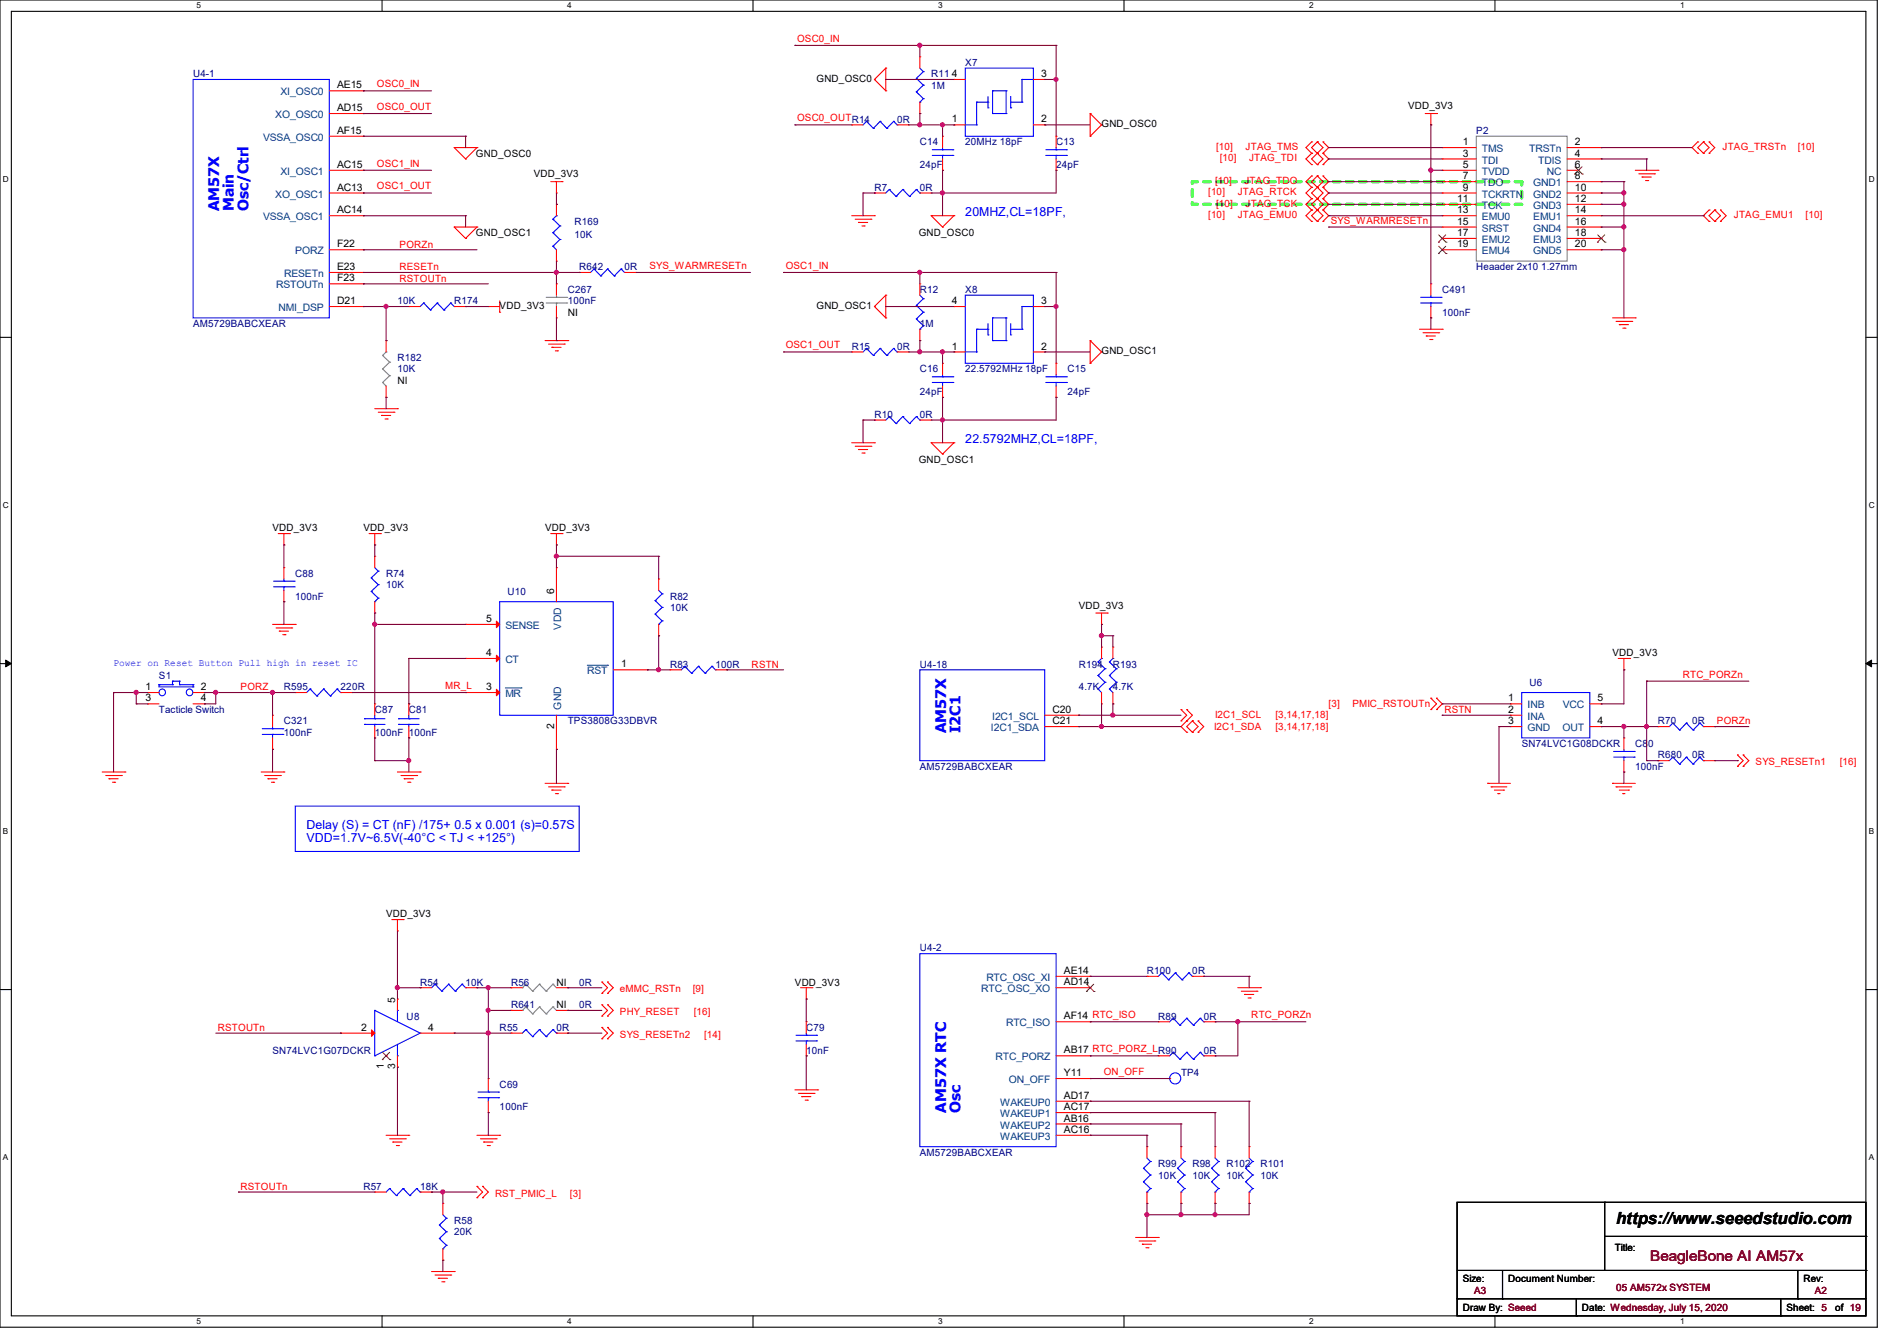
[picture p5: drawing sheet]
<svg xmlns="http://www.w3.org/2000/svg" width="297mm" height="210mm" viewBox="0 0 297 210" stroke-linecap="round" stroke-linejoin="round" font-family="sans-serif">
<defs><g id="words">
<text font-size="2.6" x="253" y="191.8">https://www.seeedstudio.com</text>
<g font-size="2.3" fill="#00f">
<text x="34.3" y="33.1" transform="rotate(-90 34.3 33.1)">AM57X</text>
<text x="36.6" y="33.1" transform="rotate(-90 36.6 33.1)">Main</text>
<text x="38.9" y="33.1" transform="rotate(-90 38.9 33.1)">Osc/Ctrl</text>
<text x="148.1" y="114.8" transform="rotate(-90 148.1 114.8)">AM57X</text>
<text x="150.4" y="114.8" transform="rotate(-90 150.4 114.8)">I2C1</text>
<text x="148.1" y="174.2" transform="rotate(-90 148.1 174.2)">AM57X RTC</text>
<text x="150.4" y="174.2" transform="rotate(-90 150.4 174.2)">Osc</text>
</g>
<text font-size="2.3" fill="#800000" x="258.4" y="197.5">BeagleBone AI AM57x</text>
<g font-size="1.9" fill="#00f">
<text x="151.1" y="33.8">20MHZ,CL=18PF,</text>
<text x="151.1" y="69.3">22.5792MHZ,CL=18PF,</text>
<text x="48" y="129.8">Delay (S) = CT (nF) /175+ 0.5 x 0.001 (s)=0.57S</text>
<text x="48" y="131.8">VDD=1.7V~6.5V(-40°C &lt; TJ &lt; +125°)</text>
</g>
<g font-size="1.6" fill="#f00">
<text x="124.8" y="6.6">OSC0_IN</text>
<text x="59" y="13.7">OSC0_IN</text>
<text x="59" y="17.2">OSC0_OUT</text>
<text x="124.8" y="19">OSC0_OUTR14</text>
<text x="190.4" y="23.5">[10]</text>
<text x="195" y="23.5">JTAG_TMS</text>
<text x="269.7" y="23.5">JTAG_TRSTn</text>
<text x="281.5" y="23.5">[10]</text>
<text x="59" y="29.7">OSC1_OUT</text>
<text x="59" y="26.1">OSC1_IN</text>
<text x="190.2" y="28.8">[10]</text>
<text x="191" y="25.3">[10]</text>
<text x="194.9" y="28.8">JTAG_TDO</text>
<text x="195.6" y="25.3">JTAG_TDI</text>
<text x="189.2" y="30.6">[10]</text>
<text x="189.2" y="34.2">[10]</text>
<text x="190.4" y="32.4">[10]</text>
<text x="193.8" y="30.6">JTAG_RTCK</text>
<text x="193.8" y="34.2">JTAG_EMU0</text>
<text x="195" y="32.4">JTAG_TCK</text>
<text x="208.4" y="35">SYS_WARMRESETn</text>
<text x="271.5" y="34.2">JTAG_EMU1</text>
<text x="282.7" y="34.2">[10]</text>
<text x="62.6" y="38.8">PORZn</text>
<text x="62.6" y="42.3">RESETn</text>
<text x="62.6" y="44.1">RSTOUTn</text>
<text x="101.7" y="42.1">SYS_WARMRESETn</text>
<text x="123" y="42.1">OSC1_IN</text>
<text x="123" y="54.6">OSC1_OUT</text>
<text x="69.7" y="107.9">MR_L</text>
<text x="117.7" y="104.6">RSTN</text>
<text x="263.5" y="106.1">RTC_PORZn</text>
<text x="37.7" y="108.1">PORZ</text>
<text x="190.2" y="112.4">I2C1_SCL</text>
<text x="199.7" y="112.4">[3,14,17,18]</text>
<text x="208" y="110.8">[3]</text>
<text x="211.8" y="110.8">PMIC_RSTOUTn</text>
<text x="226.1" y="111.7">RSTN</text>
<text x="268.8" y="113.5">PORZn</text>
<text x="190.1" y="114.3">I2C1_SDA</text>
<text x="199.7" y="114.3">[3,14,17,18]</text>
<text x="274.9" y="119.8">SYS_RESETn1</text>
<text x="288" y="119.8">[16]</text>
<text x="97.1" y="155.4">eMMC_RSTn</text>
<text x="108.5" y="155.4">[9]</text>
<text x="34.1" y="161.5">RSTOUTn</text>
<text x="97.1" y="159">PHY_RESET</text>
<text x="108.6" y="159">[16]</text>
<text x="195.9" y="159.5">RTC_PORZn</text>
<text x="97.1" y="162.5">SYS_RESETn2</text>
<text x="110.2" y="162.5">[14]</text>
<text x="172.8" y="168.4">ON_OFF</text>
<text x="37.7" y="186.3">RSTOUTn</text>
<text x="77.5" y="187.4">RST_PMIC_L</text>
<text x="89.2" y="187.4">[3]</text>
</g>
<g font-size="1.6" fill="#000080">
<text x="151.1" y="10.3">X7</text>
<text x="30.2" y="12.1">U4-1</text>
<text x="145.8" y="12.1">R11</text>
<text x="145.8" y="13.9">1M</text>
<text x="140.5" y="19.2">0R</text>
<text x="144" y="22.8">C14</text>
<text x="151.1" y="22.8">20MHz 18pF</text>
<text x="165.4" y="22.8">C13</text>
<text x="231.1" y="21">P2</text>
<text x="136.9" y="29.9">R7</text>
<text x="144" y="29.9">0R</text>
<text x="144" y="26.3">24pF</text>
<text x="165.4" y="26.3">24pF</text>
<text x="90" y="35.2">R169</text>
<text x="90" y="37.3">10K</text>
<text x="62.2" y="47.7">10K</text>
<text x="71.1" y="47.7">R174</text>
<text x="88.9" y="45.9">C267</text>
<text x="88.9" y="47.7">100nF</text>
<text x="90.7" y="42.3">R642</text>
<text x="97.8" y="42.3">0R</text>
<text x="144" y="45.9">R12</text>
<text x="151.1" y="45.9">X8</text>
<text x="225.8" y="45.9">C491</text>
<text x="231.1" y="42.3">Heaader 2x10 1.27mm</text>
<text x="30.2" y="51.2">AM5729BABCXEAR</text>
<text x="144" y="51.2">1M</text>
<text x="225.8" y="49.4">100nF</text>
<text x="62.2" y="56.6">R182</text>
<text x="62.2" y="58.3">10K</text>
<text x="133.3" y="54.8">R15</text>
<text x="140.5" y="54.8">0R</text>
<text x="144" y="58.3">C16</text>
<text x="151.1" y="58.3">22.5792MHz 18pF</text>
<text x="167.1" y="58.3">C15</text>
<text x="136.9" y="65.4">R10</text>
<text x="144" y="65.4">0R</text>
<text x="144" y="61.9">24pF</text>
<text x="167.1" y="61.9">24pF</text>
<text x="46.2" y="90.3">C88</text>
<text x="46.2" y="93.9">100nF</text>
<text x="60.5" y="90.3">R74</text>
<text x="60.5" y="92.1">10K</text>
<text x="79.5" y="93.2">U10</text>
<text x="104.9" y="93.9">R82</text>
<text x="104.9" y="95.7">10K</text>
<text x="24.9" y="106.3">S1</text>
<text x="104.9" y="104.6">R83</text>
<text x="112" y="104.6">100R</text>
<text x="144" y="104.6">U4-18</text>
<text x="168.9" y="104.6">R194</text>
<text x="174.2" y="104.6">R193</text>
<text x="239.5" y="107.4">U6</text>
<text x="24.9" y="111.7">Tacticle Switch</text>
<text x="44.4" y="108.1">R595</text>
<text x="44.4" y="113.5">C321</text>
<text x="53.3" y="108.1">220R</text>
<text x="58.7" y="111.7">C87</text>
<text x="64" y="111.7">C81</text>
<text x="88.9" y="113.5">TPS3808G33DBVR</text>
<text x="168.9" y="108.1">4.7K</text>
<text x="174.2" y="108.1">4.7K</text>
<text x="259.6" y="113.5">R70</text>
<text x="264.9" y="113.5">0R</text>
<text x="44.4" y="115.2">100nF</text>
<text x="58.7" y="115.2">100nF 100nF</text>
<text x="238.3" y="117">SN74LVC1G08DCKR</text>
<text x="256" y="117">C80</text>
<text x="259.6" y="118.8">R680</text>
<text x="264.9" y="118.8">0R</text>
<text x="144" y="120.6">AM5729BABCXEAR</text>
<text x="256" y="120.6">100nF</text>
<text x="144" y="149">U4-2</text>
<text x="65.8" y="154.3">R54</text>
<text x="72.9" y="154.3">10K</text>
<text x="80" y="154.3">R56</text>
<text x="90.7" y="154.3">0R</text>
<text x="179.6" y="152.6">R100</text>
<text x="186.7" y="152.6">0R</text>
<text x="63.7" y="159.7">U8</text>
<text x="78.2" y="161.5">R55</text>
<text x="80" y="157.9">R641</text>
<text x="87.1" y="161.5">0R</text>
<text x="90.7" y="157.9">0R</text>
<text x="126.2" y="161.5">C79</text>
<text x="181.4" y="159.7">R89</text>
<text x="188.5" y="159.7">0R</text>
<text x="42.7" y="165">SN74LVC1G07DCKR</text>
<text x="126.2" y="165">10nF</text>
<text x="188.5" y="165">0R</text>
<text x="78.2" y="170.3">C69</text>
<text x="78.2" y="173.9">100nF</text>
<text x="184.9" y="168.6">TP4</text>
<text x="144" y="181">AM5729BABCXEAR</text>
<text x="181.4" y="182.8">R99</text>
<text x="181.4" y="184.6">10K</text>
<text x="186.7" y="182.8">R98</text>
<text x="186.7" y="184.6">10K</text>
<text x="192" y="182.8">R102</text>
<text x="192" y="184.6">10K</text>
<text x="197.4" y="182.8">R101</text>
<text x="197.4" y="184.6">10K</text>
<text x="56.9" y="186.3">R57</text>
<text x="65.8" y="186.3">18K</text>
<text x="71.1" y="191.7">R58</text>
<text x="71.1" y="193.5">20K</text>
</g>
<g font-size="1.6" fill="#004080">
<text x="43.9" y="14.9">XI_OSC0</text>
<text x="41.2" y="22.1">VSSA_OSC0</text>
<text x="43.1" y="18.5">XO_OSC0</text>
<text x="232" y="23.8">TMS</text>
<text x="239.4" y="23.8">TRSTn</text>
<text x="43.9" y="27.4">XI_OSC1</text>
<text x="232" y="25.6">TDI</text>
<text x="232" y="27.4">TVDD</text>
<text x="232" y="29.2">TDO</text>
<text x="240" y="29.2">GND1</text>
<text x="240.8" y="25.6">TDIS</text>
<text x="242.2" y="27.4">NC</text>
<text x="41.2" y="34.5">VSSA_OSC1</text>
<text x="43.1" y="30.9">XO_OSC1</text>
<text x="232" y="30.9">TCKRTN</text>
<text x="232" y="32.7">TCK</text>
<text x="232" y="34.5">EMU0</text>
<text x="240" y="30.9">GND2</text>
<text x="240" y="32.7">GND3</text>
<text x="240.1" y="34.5">EMU1</text>
<text x="46.2" y="39.8">PORZ</text>
<text x="232" y="36.3">SRST</text>
<text x="232" y="38.1">EMU2</text>
<text x="232" y="39.8">EMU4</text>
<text x="240" y="36.3">GND4</text>
<text x="240" y="39.8">GND5</text>
<text x="240.1" y="38.1">EMU3</text>
<text x="43.2" y="45.2">RSTOUTn</text>
<text x="44.5" y="43.4">RESETn</text>
<text x="43.6" y="48.7">NMI_DSP</text>
<text x="79.1" y="98.5">SENSE</text>
<text x="87.9" y="98.6" transform="rotate(-90 87.9 98.6)">VDD</text>
<text x="79.1" y="103.8">CT</text>
<text x="91.9" y="105.6">RST</text>
<text x="79.1" y="109.2">MR</text>
<text x="87.9" y="111.1" transform="rotate(-90 87.9 111.1)">GND</text>
<text x="155.3" y="112.7">I2C1_SCL</text>
<text x="239.1" y="111">INB</text>
<text x="239.1" y="112.7">INA</text>
<text x="244.7" y="111">VCC</text>
<text x="155.1" y="114.5">I2C1_SDA</text>
<text x="239.1" y="114.5">GND</text>
<text x="244.6" y="114.5">OUT</text>
<text x="153.6" y="155.4">RTC_OSC_XO</text>
<text x="154.4" y="153.6">RTC_OSC_XI</text>
<text x="157.5" y="160.7">RTC_ISO</text>
<text x="155.9" y="166.1">RTC_PORZ</text>
<text x="156.6" y="173.2">WAKEUP0</text>
<text x="157.9" y="169.6">ON_OFF</text>
<text x="156.6" y="175">WAKEUP1</text>
<text x="156.6" y="176.7">WAKEUP2</text>
<text x="156.6" y="178.5">WAKEUP3</text>
</g>
<g font-size="1.6">
<text x="52.8" y="13.8">AE15</text>
<text x="52.8" y="17.4">AD15</text>
<text x="127.8" y="12.8">GND_OSC0</text>
<text x="149" y="12.1">4</text>
<text x="163" y="12.1">3</text>
<text x="220.5" y="17.1">VDD_3V3</text>
<text x="52.8" y="21">AF15</text>
<text x="149" y="19.2">1</text>
<text x="163" y="19.2">2</text>
<text x="172.5" y="19.9">GND_OSC0</text>
<text x="229" y="22.7">1</text>
<text x="246.6" y="22.7">2</text>
<text x="52.8" y="26.3">AC15</text>
<text x="52.8" y="29.8">AC13</text>
<text x="74.5" y="24.6">GND_OSC0</text>
<text x="83.6" y="27.8">VDD_3V3</text>
<text x="229" y="24.5">3</text>
<text x="229" y="26.3">5</text>
<text x="229" y="28.1">7</text>
<text x="229" y="29.8">9</text>
<text x="246.6" y="24.5">4</text>
<text x="246.6" y="26.3">6</text>
<text x="246.6" y="28.1">8</text>
<text x="246.6" y="29.8">10</text>
<text x="52.8" y="33.4">AC14</text>
<text x="228.1" y="31.6">11</text>
<text x="228.1" y="33.4">13</text>
<text x="228.1" y="35.2">15</text>
<text x="246.6" y="31.6">12</text>
<text x="246.6" y="33.4">14</text>
<text x="246.6" y="35.2">16</text>
<text x="52.8" y="38.7">F22</text>
<text x="74.5" y="37">GND_OSC1</text>
<text x="143.8" y="37">GND_OSC0</text>
<text x="228.1" y="37">17</text>
<text x="228.1" y="38.7">19</text>
<text x="246.6" y="37">18</text>
<text x="246.6" y="38.7">20</text>
<text x="52.8" y="42.3">E23</text>
<text x="52.8" y="47.6">D21</text>
<text x="52.8" y="44.1">F23</text>
<text x="149" y="47.6">4</text>
<text x="163" y="47.6">3</text>
<text x="78.2" y="48.4">VDD_3V3</text>
<text x="88.9" y="49.4">NI</text>
<text x="127.8" y="48.4">GND_OSC1</text>
<text x="149" y="54.7">1</text>
<text x="163" y="54.7">2</text>
<text x="172.5" y="55.5">GND_OSC1</text>
<text x="62.2" y="60.1">NI</text>
<text x="143.8" y="72.6">GND_OSC1</text>
<text x="42.7" y="83.2">VDD_3V3</text>
<text x="56.9" y="83.2">VDD_3V3</text>
<text x="85.3" y="83.2">VDD_3V3</text>
<text x="86.7" y="93" transform="rotate(-90 86.7 93)">6</text>
<text x="168.9" y="95.3">VDD_3V3</text>
<text x="76.1" y="97.4">5</text>
<text x="76.1" y="102.7">4</text>
<text x="97.2" y="104.5">1</text>
<text x="252.5" y="102.8">VDD_3V3</text>
<text x="22.8" y="108.1">1</text>
<text x="22.8" y="109.9">3</text>
<text x="31.5" y="108.1">2</text>
<text x="31.5" y="109.9">4</text>
<text x="76.1" y="108.1">3</text>
<text x="164.8" y="111.6">C20</text>
<text x="164.8" y="113.4">C21</text>
<text x="236.1" y="109.9">1</text>
<text x="236.1" y="111.6">2</text>
<text x="236.1" y="113.4">3</text>
<text x="250.1" y="109.9">5</text>
<text x="250.1" y="113.4">4</text>
<text x="86.7" y="114.1" transform="rotate(-90 86.7 114.1)">2</text>
<text x="60.5" y="143.7">VDD_3V3</text>
<text x="87.1" y="154.3">NI</text>
<text x="124.5" y="154.3">VDD_3V3</text>
<text x="166.6" y="152.5">AE14</text>
<text x="166.6" y="154.3">AD14</text>
<text x="56.6" y="161.4">2</text>
<text x="61.8" y="157" transform="rotate(-90 61.8 157)">5</text>
<text x="67" y="161.4">4</text>
<text x="87.1" y="157.9">NI</text>
<text x="166.6" y="159.6">AF14 RTC_ISO</text>
<text x="60.1" y="167.5" transform="rotate(-90 60.1 167.5)">1</text>
<text x="61.8" y="167.5" transform="rotate(-90 61.8 167.5)">3</text>
<text x="166.6" y="165">AB17 RTC_PORZ_LR90</text>
<text x="166.6" y="168.5">Y11</text>
<text x="166.6" y="172.1">AD17</text>
<text x="166.6" y="173.9">AC17</text>
<text x="166.6" y="175.6">AB16</text>
<text x="166.6" y="177.4">AC16</text>
<text x="252.8" y="196">Title:</text>
<text x="229" y="200.7">Size:</text>
<text x="236.1" y="200.7">Document Number:</text>
<text x="282.4" y="200.7">Rev:</text>
<text x="229" y="205.4">Draw By: Seeed</text>
<text x="247.7" y="205.4">Date: Wednesday, July 15, 2020</text>
<text x="279.7" y="205.4">Sheet: 5</text>
<text x="287.3" y="205.4">of 19</text>
</g>
<text font-size="1.6" fill="#00f" x="17.8" y="104.3">Power on Reset Button Pull high in reset IC</text>
<g font-size="1.6" fill="#800000">
<text x="230.8" y="202.7">A3</text>
<text x="253" y="202.2">05 AM572x SYSTEM</text>
<text x="284.1" y="202.7">A2</text>
</g>
<g font-size="1.3">
<text x="30.8" y="1.3">5</text>
<text x="88.8" y="1.3">4</text>
<text x="146.9" y="1.3">3</text>
<text x="205" y="1.3">2</text>
<text x="263.1" y="1.3">1</text>
<text x=".5" y="28.4">D</text>
<text x="292.6" y="28.4">D</text>
<text x=".5" y="79.5">C</text>
<text x="292.6" y="79.5">C</text>
<text x=".5" y="130.6">B</text>
<text x="292.6" y="130.6">B</text>
<text x=".5" y="181.7">A</text>
<text x="292.6" y="181.7">A</text>
<text x="30.8" y="207.4">5</text>
<text x="88.8" y="207.4">4</text>
<text x="146.9" y="207.4">3</text>
<text x="205" y="207.4">2</text>
<text x="263.1" y="207.4">1</text>
</g>
</g></defs>
<path d="M0 0h293.9v207.9h-293.9zM1.8 1.8h290.3v204.3h-290.3z" fill="none" stroke="#000" stroke-width=".17"/>
<g fill="#fff">
<path d="M30.8 .2h.7v1.4h-.7z"/>
<path d="M30.8 206.2h.7v1.4h-.7z"/>
</g>
<path d="M59.8 0v1.8M59.8 206.1v1.8" fill="none" stroke="#000" stroke-width=".17"/>
<g fill="#fff">
<path d="M88.8 .2h.7v1.4h-.7z"/>
<path d="M88.8 206.2h.7v1.4h-.7z"/>
</g>
<path d="M117.9 0v1.8M117.9 206.1v1.8" fill="none" stroke="#000" stroke-width=".17"/>
<g fill="#fff">
<path d="M146.9 .2h.7v1.4h-.7z"/>
<path d="M146.9 206.2h.7v1.4h-.7z"/>
</g>
<path d="M176 0v1.8M176 206.1v1.8" fill="none" stroke="#000" stroke-width=".17"/>
<g fill="#fff">
<path d="M205 .2h.7v1.4h-.7z"/>
<path d="M205 206.2h.7v1.4h-.7z"/>
</g>
<path d="M234.1 0v1.8M234.1 206.1v1.8" fill="none" stroke="#000" stroke-width=".17"/>
<g fill="#fff">
<path d="M263.1 .2h.6v1.4h-.6z"/>
<path d="M263.1 206.2h.6v1.4h-.6z"/>
<path d="M.5 27.3h.9v1.4h-.9z"/>
<path d="M292.6 27.3h.9v1.4h-.9z"/>
<path d="M.5 78.4h.9v1.4h-.9z"/>
<path d="M292.6 78.4h.9v1.4h-.9z"/>
</g>
<path d="M0 52.8h1.8M292.1 52.8h1.8" fill="none" stroke="#000" stroke-width=".17"/>
<g fill="#fff">
<path d="M.5 129.5h.8v1.4h-.8z"/>
<path d="M292.6 129.5h.8v1.4h-.8z"/>
</g>
<path d="M0 103.9h1.8M292.1 103.9h1.8" fill="none" stroke="#000" stroke-width=".17"/>
<path d="M.9 103.4l.9 .5-.9 .5zM292.1 103.9l.9-.5v1z" fill="#000" stroke="#000" stroke-width=".16"/>
<g fill="#fff">
<path d="M.5 180.5h.8v1.4h-.8z"/>
<path d="M292.6 180.5h.8v1.4h-.8z"/>
</g>
<g fill="none" stroke="#000" stroke-width=".17">
<path d="M0 155h1.8M292.1 155h1.8M228.1 188.3h64v17.8h-64zM228.1 199h64M235.2 199v4.4M251.2 188.3h.1M251.2 188.3v10.7M251.2 193.6h40.9M281.5 199v4.4M292.1 199h.1M292.1 193.6h.1M228.1 203.4h.1"/>
<path d="M228.1 203.4h64M235.2 203.4h.1M246.8 206.1h.1M246.8 203.4v2.7M278.8 206.1h.1M278.8 203.4v2.7M281.5 203.4h.1"/>
</g>
<g fill="none" stroke="#00f" stroke-width=".17">
<path d="M30.2 12.4h21.4v37.4h-21.4zM135.7 19h.1M135.7 19l-.6 .6M135.7 19l1 1.1M137.8 19h.1M137.8 19l-1.1 1.1M137.8 19l1.1 1.1M139.9 19h.1M139.9 19l-1 1.1M139.9 19l.6 .6M140.5 19.6h.1M143.5 12.3h.1"/>
<path d="M143.5 14.4h.1M143.5 12.3l1.1 1M143.5 14.4l1.1 1.1M144 16h.1M144 10.7l.6 .5M144.6 11.2h.1M144.6 13.3h.1M144.6 15.5h.1M144.6 11.2l-1.1 1.1M144.6 13.3l-1.1 1.1M144.6 15.5l-.6 .5M151.1 10.7h10.7v10.6h-10.7z"/>
<path d="M151.1 19.6h1.8M152.9 19.6h.1M152.9 16h.1M152.9 16h1.8M152.9 16v3.6M154.7 16.9h.1M154.7 16h.1M154.7 15.1v1.8M155.4 17.8h.1M155.4 14.2h.1M155.4 14.2v3.6M155.4 17.8h2.1"/>
<path d="M155.4 14.2h2.1M157.5 17.8h.1M157.5 14.2h.1M157.5 14.2v3.6M158.2 16.9h.1M158.2 15.1v1.8M158.2 16h1.8M160 16h.1M160 12.4h.1M160 12.4v3.6M160 12.4h1.8M161.8 12.4h.1"/>
<path d="M86.6 38.6h.1M86.6 36.4h.1M86.6 34.3h.1M86.6 38.6l.5 .5M86.6 36.4l1.1 1.1M86.6 34.3l1.1 1.1M87.1 33.8h.1M87.1 33.8l-.5 .5M87.7 37.5h.1M87.7 35.4h.1M87.7 37.5l-1.1 1.1M87.7 35.4l-1.1 1"/>
<path d="M136.7 20.1h.1M138.9 20.1h.1M139.2 29.7h.1M139.2 29.7l-.5 .5M139.2 29.7l1.1 1.1M140.3 30.8h.1M141.4 29.7h.1M141.4 29.7l-1.1 1.1M141.4 29.7l1 1.1M142.4 30.8h.1M143.5 29.7h.1M143.5 29.7l-1.1 1.1"/>
<path d="M143.5 29.7l.5 .5M144 30.2h.1M146 23.5h3.2M146 24.3h3.2M147.6 24.3h.1M147.6 23.5h.1M147.6 23.1v.4M147.6 24.3v.6M149.2 23.5h.1M149.2 24.3h.1M163.7 23.5h3.3M163.7 24.3h3.3"/>
<path d="M165.4 24.3h.1M165.4 23.5h.1M165.4 23.1v.4M165.4 24.3v.6M167 23.5h.1M167 24.3h.1M66.3 47.5h.1M66.3 47.5l-.5 .5M66.3 47.5l1.1 1.1M67.4 48.6h.1M68.5 47.5h.1M68.5 47.5l-1.1 1.1"/>
<path d="M68.5 47.5l1 1.1M69.5 48.6h.1M70.6 47.5h.1M70.6 47.5l-1.1 1.1M70.6 47.5l.5 .5M71.1 48h.1M93 42.1h.1M93 42.1l-.5 .6M93 42.1l1.1 1.1M94.1 43.2h.1M95.1 42.1h.1M95.1 42.1l-1 1.1"/>
<path d="M95.1 42.1l1.1 1.1M96.2 43.2h.1M97.2 42.1h.1M97.2 42.1l-1 1.1M97.2 42.1l.6 .6M97.8 42.7h.1M135.7 54.6h.1M135.7 54.6l-.6 .5M135.7 54.6l1 1.1M136.7 55.7h.1M137.8 54.6h.1M137.8 54.6l-1.1 1.1"/>
<path d="M137.8 54.6l1.1 1.1M138.9 55.7h.1M139.9 54.6h.1M139.9 54.6l-1 1.1M139.9 54.6l.6 .5M140.5 55.1h.1M143.5 47.8h.1M143.5 50h.1M143.5 47.8l1.1 1.1M143.5 50l1.1 1M144 51.6h.1M144 46.2l.6 .6"/>
<path d="M144.6 46.8h.1M144.6 48.9h.1M144.6 51h.1M144.6 46.8l-1.1 1M144.6 48.9l-1.1 1.1M144.6 51l-.6 .6M146 59h3.2M146 59.9h3.2M147.6 59.9h.1M147.6 59h.1M147.6 58.7v.3M147.6 59.9v.6"/>
<path d="M149.2 59h.1M149.2 59.9h.1M151.1 46.2h10.7v10.7h-10.7zM151.1 55.1h1.8M152.9 55.1h.1M152.9 51.6h.1M152.9 51.6v3.5M152.9 51.6h1.8M154.7 52.5h.1M154.7 51.6h.1M154.7 50.7v1.8M155.4 53.3h.1"/>
<path d="M155.4 49.8h.1M155.4 49.8v3.5M155.4 53.3h2.1M155.4 49.8h2.1M157.5 53.3h.1M157.5 49.8h.1M157.5 49.8v3.5M158.2 52.5h.1M158.2 50.7v1.8M158.2 51.6h1.8M160 51.6h.1M160 48h.1"/>
<path d="M160 48v3.6M160 48h1.8M161.8 48h.1M163.7 59h3.3M163.7 59.9h3.3M165.4 59.9h.1M165.4 59h.1M165.4 58.7v.3M165.4 59.9v.6M167 59h.1M167 59.9h.1M222.4 46.6h3.2"/>
<path d="M222.4 47.5h3.2M224 47.5h.1M224 46.6h.1M224 46.2v.4M224 47.5v.5M225.6 46.6h.1M225.6 47.5h.1M139.2 65.2h.1M139.2 65.2l-.5 .6M139.2 65.2l1.1 1.1M140.3 66.3h.1M141.4 65.2h.1"/>
<path d="M141.4 65.2l-1.1 1.1M141.4 65.2l1 1.1M142.4 66.3h.1M143.5 65.2h.1M143.5 65.2l-1.1 1.1M143.5 65.2l.5 .6M144 65.8h.1M42.8 91h3.3M42.8 91.9h3.3M44.4 91.9h.1M44.4 91h.1M44.4 90.7v.3"/>
<path d="M44.4 91.9v.6M46.1 91h.1M46.1 91.9h.1M58.1 90.5h.1M58.1 92.6h.1M58.1 90.5l1.1 1.1M58.1 92.6l1.1 1.1M58.7 94.2h.1M58.7 88.9l.5 .6M59.2 89.5h.1M59.2 91.6h.1M59.2 93.7h.1"/>
<path d="M59.2 89.5l-1.1 1M59.2 91.6l-1.1 1M59.2 93.7l-.5 .5M78.2 94.2h17.8v17.8h-17.8zM102.6 94.1h.1M102.6 96.2h.1M102.6 94.1l1.1 1M102.6 96.2l1.1 1M103.1 97.8h.1M103.1 92.5l.6 .5M103.7 93h.1M103.7 95.1h.1"/>
<path d="M103.7 97.2h.1M103.7 93l-1.1 1.1M103.7 95.1l-1.1 1.1M103.7 97.2l-.6 .6M24.9 107.2h.1M24.9 107.2v.4h5.3M24.9 107.2h2.1M27 106.7h.1M27 107.2h.1M27 106.7h1.1M27 106.7v.5M28.1 107.2h.1"/>
<path d="M28.1 106.7h.1M28.1 107.2h2.1M28.1 106.7v.5M30.2 107.6h.1M30.2 107.2h.1M30.2 107.2v.4M41.1 114.1h3.2M41.1 115h3.2M42.7 115h.1M42.7 114.1h.1M42.7 113.8v.3M42.7 115v.6"/>
<path d="M44.3 114.1h.1M44.3 115h.1M48.6 107.9h.1M48.6 107.9l-.6 .6M48.6 107.9l1 1.1M49.6 109h.1M50.7 107.9h.1M50.7 107.9l-1.1 1.1M50.7 107.9l1 1.1M51.7 109h.1M52.8 107.9h.1M52.8 107.9l-1.1 1.1"/>
<path d="M52.8 107.9l.5 .6M53.3 108.5h.1M57.1 113.5h.1M57.1 112.6h.1M57.1 113.5h3.2M57.1 112.6h3.2M58.7 112.6h.1M58.7 113.5h.1M58.7 112v.6M58.7 113.5v.3M62.4 113.5h.1M62.4 112.6h.1"/>
<path d="M62.4 113.5h3.2M62.4 112.6h3.2M64 112.6h.1M64 113.5h.1M64 112v.6M64 113.5v.3M107.2 104.4h.1M107.2 104.4l-.5 .5M107.2 104.4l1.1 1.1M108.3 105.5h.1M109.3 104.4h.1M109.3 104.4l-1 1.1"/>
<path d="M109.3 104.4l1.1 1.1M110.4 105.5h.1M111.5 104.4h.1M111.5 104.4l-1.1 1.1M111.5 104.4l.5 .5M112 104.9h.1M144 104.9h19.6v14.2h-19.6zM171.9 107.9h.1M171.9 105.8h.1M171.9 103.7h.1M171.9 107.9l.6 .6M171.9 105.8l1.1 1"/>
<path d="M171.9 103.7l1.1 1M172.5 103.1h.1M172.5 103.1l-.6 .6M173 106.8h.1M173 104.7h.1M173 106.8l-1.1 1.1M173 104.7l-1.1 1.1M173.7 107.9h.1M173.7 105.8h.1M173.7 103.7h.1M173.7 107.9l.5 .6M173.7 105.8l1.1 1"/>
<path d="M173.7 103.7l1.1 1M174.2 103.1h.1M174.2 103.1l-.5 .6M174.8 106.8h.1M174.8 104.7h.1M174.8 106.8l-1.1 1.1M174.8 104.7l-1.1 1.1M238.3 108.5h10.6v7.1h-10.6zM252.6 117.7h3.3M252.6 118.6h3.3M254.3 118.6h.1M254.3 117.7h.1"/>
<path d="M254.3 117.3v.4M254.3 118.6v.5M255.9 117.7h.1M255.9 118.6h.1M261.9 113.2h.1M261.9 118.6h.1M261.9 113.2l-.5 .6M261.9 113.2l1.1 1.1M261.9 118.6l-.5 .5M261.9 118.6l1.1 1.1M263 114.3h.1M263 119.7h.1"/>
<path d="M264 113.2h.1M264 118.6h.1M264 113.2l-1 1.1M264 113.2l1.1 1.1M264 118.6l-1 1.1M264 118.6l1.1 1.1M265.1 114.3h.1M265.1 119.7h.1M266.1 113.2h.1M266.1 118.6h.1M266.1 113.2l-1 1.1M266.1 113.2l.6 .6"/>
<path d="M266.1 118.6l-1 1.1M266.1 118.6l.6 .5M266.7 113.8h.1M266.7 119.1h.1M46.2 126.2h44.5v7.1h-44.5zM58.7 158.2h.1M58.7 158.2v7.2M58.7 158.2l7.1 3.6M62.2 158.2h.1M62.2 158.2v1.8M68.1 154.1h.1M68.1 154.1l-.5 .6"/>
<path d="M68.1 154.1l1.1 1.1M69.2 155.2h.1M70.2 154.1h.1M70.2 154.1l-1 1.1M70.2 154.1l1.1 1.1M71.3 155.2h.1M72.3 154.1h.1M72.3 154.1l-1 1.1M72.3 154.1l.6 .6M72.9 154.7h.1M144 149.4h21.4v30.2h-21.4zM181.9 152.4h.1"/>
<path d="M181.9 152.4l-.5 .5M181.9 152.4l1.1 1.1M183 153.5h.1M183.7 159.5h.1M183.7 159.5l-.6 .5M183.7 159.5l1 1.1M184 152.4h.1M184 152.4l-1 1.1M184 152.4l1.1 1.1M185.1 153.5h.1M185.8 159.5h.1M185.8 159.5l-1.1 1.1"/>
<path d="M185.8 159.5l1.1 1.1M186.1 152.4h.1M186.1 152.4l-1 1.1M186.1 152.4l.6 .5M186.7 152.9h.1M187.9 159.5h.1M187.9 159.5l-1 1.1M187.9 159.5l.6 .5M58.7 165.4h.1M62.2 165.4h.1M62.2 163.6v1.8M65.8 161.8h.1"/>
<path d="M65.8 161.8l-7.1 3.6M74.8 171h3.3M74.8 171.9h3.3M76.5 171.9h.1M76.5 171h.1M76.5 170.7v.3M76.5 171.9v.6M78.1 171h.1M78.1 171.9h.1M82.3 161.2h.1M82.3 161.2l-.5 .6M82.3 161.2l1.1 1.1"/>
<path d="M83.4 162.3h.1M84.5 161.2h.1M84.5 161.2l-1.1 1.1M84.5 161.2l1 1.1M85.5 162.3h.1M86.6 161.2h.1M86.6 161.2l-1.1 1.1M86.6 161.2l.5 .6M87.1 161.8h.1M124.6 162.1h3.2M124.6 163h3.2M126.2 163h.1"/>
<path d="M126.2 162.1h.1M126.2 161.8v.3M126.2 163v.6M127.8 162.1h.1M127.8 163h.1M183.7 164.8h.1M183.7 164.8l-.6 .6M183.7 164.8l1 1.1M184.7 160.6h.1M184.7 165.9h.1M185.8 164.8h.1M185.8 164.8l-1.1 1.1"/>
<path d="M185.8 164.8l1.1 1.1M186.9 160.6h.1M186.9 165.9h.1M187.9 164.8h.1M187.9 164.8l-1 1.1M187.9 164.8l.6 .6M188.5 160h.1M188.5 165.4h.1M61 186.1h.1M61 186.1l-.5 .6M61 186.1l1.1 1.1M62.1 187.2h.1"/>
<path d="M63.1 186.1h.1M63.1 186.1l-1 1.1M63.1 186.1l1.1 1.1M64.2 187.2h.1M65.2 186.1h.1M65.2 186.1l-1 1.1M65.2 186.1l.6 .6M65.8 186.7h.1M68.8 191.9h.1M68.8 194h.1M68.8 191.9l1.1 1M68.8 194l1.1 1"/>
<path d="M69.3 195.6h.1M69.3 190.2l.6 .6M69.9 190.8h.1M69.9 192.9h.1M69.9 195h.1M69.9 190.8l-1.1 1.1M69.9 192.9l-1.1 1.1M69.9 195l-.6 .6M179 183h.1M179 185.1h.1M179 183l1.1 1M179 185.1l1.1 1"/>
<path d="M179.6 186.7h.1M179.6 181.4l.5 .5M180.1 181.9h.1M180.1 184h.1M180.1 186.1h.1M180.1 181.9l-1.1 1.1M180.1 184l-1.1 1.1M180.1 186.1l-.5 .6M184.4 183h.1M184.4 185.1h.1M184.4 183l1.1 1M184.4 185.1l1.1 1"/>
<path d="M184.9 186.7h.1M184.9 181.4l.6 .5M185.5 181.9h.1M185.5 184h.1M185.5 186.1h.1M185.5 181.9l-1.1 1.1M185.5 184l-1.1 1.1M185.5 186.1l-.6 .6M189.7 183h.1M189.7 185.1h.1M189.7 183l1.1 1M189.7 185.1l1.1 1"/>
<path d="M190.2 186.7h.1M190.2 181.4l.6 .5M190.8 181.9h.1M190.8 184h.1M190.8 186.1h.1M190.8 181.9l-1.1 1.1M190.8 184l-1.1 1.1M190.8 186.1l-.6 .6M195 183h.1M195 185.1h.1M195 183l1.1 1M195 185.1l1.1 1"/>
<path d="M195.6 186.7h.1M195.6 181.4l.5 .5M196.1 181.9h.1M196.1 184h.1M196.1 186.1h.1M196.1 181.9l-1.1 1.1M196.1 184l-1.1 1.1M196.1 186.1l-.5 .6"/>
<circle cx="25.4" cy="108.4" r=".52"/>
<circle cx="29.7" cy="108.4" r=".52"/>
<circle cx="184" cy="168.9" r=".87"/>
</g>
<path d="M186.7 28.4h51.6v3.6h-51.6z" fill="none" stroke="#0f0" stroke-width=".51" stroke-dasharray="1 1"/>
<g fill="none" stroke="#f00" stroke-width=".17">
<path d="M51.6 17.8h5.3M51.6 14.2h5.3M56.9 14.2h.1M56.9 17.8h.1M133.3 19.6h.1M133.3 19.6h1.8M136.9 12.4h.1M136.9 12.4l1.8 1.8M138.7 10.7h.1M138.7 14.2h.1M138.7 10.7v3.5M138.7 10.7l-1.8 1.7"/>
<path d="M140.5 19.6h1.7M142.2 19.6h.1M144 8.9h.1M144 17.8h.1M144 8.9v1.8M144 16v1.8M149.4 19.6h.1M149.4 12.4h.1M149.4 19.6h1.7M149.4 12.4h1.7M161.8 19.6h1.8M161.8 12.4h1.8"/>
<path d="M163.6 12.4h.1M163.6 19.6h.1M170.7 17.8h.1M170.7 17.8v3.5M170.7 17.8l1.8 1.8M172.5 19.6h.1M172.5 19.6l-1.8 1.7M223.1 17.8h1.8M224 19.6h.1M224 17.8v1.8M224.9 17.8h.1M51.6 33.8h5.3"/>
<path d="M51.6 26.7h5.3M51.6 39.1h5.3M51.6 21.3h5.3M51.6 30.2h5.3M56.9 39.1h.1M56.9 21.3h.1M56.9 33.8h.1M56.9 26.7h.1M56.9 30.2h.1M71.1 23.1h.1M71.1 35.6h.1M71.1 23.1h3.6"/>
<path d="M71.1 23.1l1.8 1.8M71.1 35.6h3.6M71.1 35.6l1.8 1.7M72.9 24.9h.1M72.9 37.3h.1M74.7 23.1h.1M74.7 35.6h.1M74.7 23.1l-1.8 1.8M74.7 35.6l-1.8 1.7M86.2 28.4h1.8M87.1 30.2h.1M87.1 32h.1"/>
<path d="M87.1 28.4v1.8M87.1 32v1.8M87.1 39.1v1.8M88 28.4h.1M133.3 33.8h3.6M133.9 34.3h2.5M134.4 34.8h.1M134.4 34.8h1.4M135 35.4h.3M135.3 35.4h.1M136.4 34.3h.1M136.9 33.8h.1"/>
<path d="M136.9 30.2h.1M136.9 30.2h1.8M144 30.2h1.8M145.8 33.8h.1M145.8 30.2h.1M145.8 33.8h3.6M145.8 33.8l1.8 1.8M147.6 35.6h.1M147.6 21.3h.1M147.6 26.7h.1M147.6 21.3v1.8M147.6 24.9v1.8"/>
<path d="M149.4 33.8h.1M149.4 33.8l-1.8 1.8M165.4 21.3h.1M165.4 26.7h.1M165.4 21.3v1.8M165.4 24.9v1.8M170.7 21.3h.1M205.4 32.9h.1M205.4 31.1h.1M205.4 29.3h.1M205.4 24h.1M205.4 22.2h.1"/>
<path d="M205.4 25.8h.1M205.4 27.6h.1M205.4 34.7h.1M205.4 22.2l-.9 .9 .9 .9M205.4 27.6l-.9 .8 .9 .9M205.4 31.1l-.9 .9 .9 .9M205.4 32.9l-.9 .9 .9 .9M205.4 29.3l-.9 .9 .9 .9M205.4 24l-.9 .9 .9 .9M206.2 31.1h.1M206.2 32.9h.1M206.2 29.3h.1"/>
<path d="M206.2 22.2h.1M206.2 24h.1M206.2 25.8h.1M206.2 27.6h.1M206.2 34.7h.1M206.2 27.6l.9 .8-1.7 1.8 1.7 1.8-1.7 1.8 .8 .9M206.2 27.6l-.8 .8 1.7 1.8-1.7 1.8 1.7 1.8-.9 .9M206.2 22.2l.9 .9-1.7 1.8 .8 .9M206.2 22.2l-.8 .9 1.7 1.8-.9 .9M207.1 32.9h.1M207.1 31.1h.1M207.1 29.3h.1"/>
<path d="M207.1 24h.1M207.1 22.2h.1M207.1 25.8h.1M207.1 27.6h.1M207.1 34.7h.1M207.1 31.1l.9 .9-.9 .9M207.1 27.6l.9 .8-.9 .9M207.1 29.3l.9 .9-.9 .9M207.1 32.9l.9 .9-.9 .9M207.1 22.2l.9 .9-.9 .9M207.1 24l.9 .9-.9 .9M225.8 23.1h.1"/>
<path d="M225.8 24.9h.1M225.8 26.7h.1M225.8 28.4h.1M225.8 30.2h.1M225.8 32h.1M225.8 33.8h.1M225.8 35.6h.1M225.8 37.3h.1M225.8 39.1h.1M225.8 33.8h5.3M225.8 23.1h5.3M225.8 35.6h5.3"/>
<path d="M225.8 28.4h5.3M225.8 26.7h5.3M225.8 39.1h5.3M225.8 30.2h5.3M225.8 24.9h5.3M225.8 32h5.3M225.8 37.3h5.3M245.4 33.8h5.3M245.4 23.1h5.3M245.4 35.6h5.3M245.4 28.4h5.3M245.4 26.7h1.7"/>
<path d="M245.4 39.1h5.3M245.4 30.2h5.3M245.4 24.9h5.3M245.4 32h5.3M245.4 37.3h5.3M247.1 26.7h.1M250.7 23.1h.1M250.7 24.9h.1M250.7 28.4h.1M250.7 30.2h.1M250.7 32h.1M250.7 33.8h.1"/>
<path d="M250.7 35.6h.1M250.7 37.3h.1M250.7 39.1h.1M256 26.7h3.6M256.6 27.2h2.4M257.1 27.7h.1M257.1 27.7h1.4M257.6 28.3h.4M258 28.3h.1M259 27.2h.1M259.6 26.7h.1M265.8 24h.1"/>
<path d="M265.8 22.2h.1M265.8 22.2l-.9 .9 .9 .9M266.7 22.2h.1M266.7 24h.1M266.7 22.2l-.9 .9 .9 .9M266.7 22.2l.9 .9-.9 .9M267.6 24h.1M267.6 22.2h.1M267.6 34.7h.1M267.6 32.9h.1M267.6 22.2l.9 .9-.9 .9M267.6 32.9l-.9 .9 .9 .9"/>
<path d="M268.5 32.9h.1M268.5 34.7h.1M268.5 32.9l-.9 .9 .9 .9M268.5 32.9l.9 .9-.9 .9M269.4 34.7h.1M269.4 32.9h.1M269.4 32.9l.9 .9-.9 .9M51.6 48h5.3M51.6 42.7h5.3M51.6 44.4h5.3M56.9 42.7h.1M56.9 48h.1"/>
<path d="M56.9 44.4h.1M60.5 53.3h.1M60.5 53.3v1.8M64 48h.1M64 48h1.8M71.1 48h1.8M72.9 48h.1M76.5 48h.1M76.5 48h1.7M78.2 48.9h.1M78.2 47.1v1.8M85.3 53.3h3.6"/>
<path d="M85.9 53.9h2.4M86.4 54.4h.1M86.4 54.4h1.4M87 54.9h.3M87.1 44.4h.1M87.1 49.8h.1M87.1 40.9h.1M87.1 44.4v1.8M87.1 48v1.8M87.3 54.9h.1M88.3 53.9h.1M88.9 53.3h.1"/>
<path d="M90.7 42.7h.1M90.7 42.7h1.8M97.8 42.7h1.8M99.6 42.7h.1M133.3 55.1h.1M133.3 55.1h1.8M136.9 48h.1M136.9 48l1.8 1.8M138.7 46.2h.1M138.7 49.8h.1M138.7 46.2v3.6M138.7 46.2l-1.8 1.8"/>
<path d="M140.5 55.1h1.7M142.2 55.1h.1M144 44.4h.1M144 53.3h.1M144 44.4v1.8M144 51.6v1.7M147.6 56.9h.1M147.6 56.9v1.8M149.4 55.1h.1M149.4 48h.1M149.4 48h1.7M149.4 55.1h1.7"/>
<path d="M161.8 48h1.8M161.8 55.1h1.8M163.6 48h.1M163.6 55.1h.1M165.4 56.9h.1M165.4 56.9v1.8M170.7 56.9h.1M170.7 53.3h.1M170.7 53.3v3.6M170.7 53.3l1.8 1.8M172.5 55.1h.1M172.5 55.1l-1.8 1.8"/>
<path d="M222.2 51.6h3.6M222.8 52.1h2.5M223.3 52.6h.1M223.3 52.6h1.4M223.9 53.2h.3M224 44.4h.1M224 49.8h.1M224 44.4v1.8M224 48v1.8M224.2 53.2h.1M225.3 52.1h.1M225.8 51.6h.1"/>
<path d="M252.5 49.8h3.5M253 50.3h2.5M253.5 50.8h.1M253.5 50.8h1.5M254.1 51.4h.3M254.4 51.4h.1M255.5 50.3h.1M256 49.8h.1M58.7 64h3.5M59.2 64.6h2.5M59.7 65.1h.1M59.7 65.1h1.5"/>
<path d="M60.3 65.6h.3M60.5 62.2h.1M60.5 60.5v1.7M60.6 65.6h.1M61.7 64.6h.1M62.2 64h.1M133.3 69.3h3.6M133.9 69.9h2.5M134.4 70.4h.1M134.4 70.4h1.4M135 71h.3M135.3 71h.1"/>
<path d="M136.4 69.9h.1M136.9 69.3h.1M136.9 65.8h.1M136.9 65.8h1.8M144 65.8h1.8M145.8 69.3h.1M145.8 65.8h.1M145.8 69.3h3.6M145.8 69.3l1.8 1.8M147.6 71.1h.1M147.6 62.2h.1M147.6 60.5v1.7"/>
<path d="M149.4 69.3h.1M149.4 69.3l-1.8 1.8M165.4 62.2h.1M165.4 60.5v1.7M42.7 97.8h3.5M43.2 98.3h2.5M43.6 83.6h1.7M43.7 98.8h.1M43.7 98.8h1.5M44.3 99.4h.3M44.4 85.3h.1M44.4 88.9h.1"/>
<path d="M44.4 94.2h.1M44.4 83.6v1.7M44.4 88.9v1.8M44.4 92.5v1.7M44.6 99.4h.1M45.3 83.6h.1M45.7 98.3h.1M46.2 97.8h.1M57.8 83.6h1.8M58.7 85.3h.1M58.7 87.1h.1M58.7 96h.1"/>
<path d="M58.7 83.6v1.7M58.7 87.1v1.8M58.7 94.2v1.8M59.6 83.6h.1M72.9 97.8h.1M72.9 97.8h5.3M86.2 83.6h1.8M87.1 85.3h.1M87.1 88.9h.1M87.1 83.6v1.7M87.1 88.9v5.3M88 83.6h.1"/>
<path d="M103.1 90.7h.1M103.1 99.6h.1M103.1 90.7v1.8M103.1 97.8v1.8M171.6 96h1.8M172.5 97.8h.1M172.5 96v1.8M173.4 96h.1M23.1 108.5h.1M23.1 110.2h.1M23.1 108.5h1.8M23.1 110.2h1.8"/>
<path d="M30.2 108.5h1.8M30.2 110.2h1.8M32 108.5h.1M32 110.2h.1M42.7 112h.1M42.7 117.3h.1M42.7 112v1.8M42.7 115.6v1.7M46.2 108.5h.1M46.2 108.5h1.8M53.3 108.5h1.8M55.1 108.5h.1"/>
<path d="M58.7 115.6h.1M58.7 110.2h.1M58.7 110.2v1.8M58.7 113.8v1.8M64 115.6h.1M64 110.2h.1M64 110.2v1.8M64 113.8v1.8M72.9 103.1h.1M72.9 108.5h.1M72.9 103.1h5.3M72.9 108.5h5.3"/>
<path d="M87.1 117.3h.1M87.1 112v5.3M96 104.9h5.3M101.3 104.9h.1M104.9 104.9h.1M104.9 104.9h1.8M112 104.9h1.8M113.8 104.9h.1M163.6 112h5.3M163.6 113.8h5.3M168.9 112h.1M168.9 113.8h.1"/>
<path d="M172.5 110.2h.1M172.5 101.3h.1M172.5 101.3v1.8M172.5 108.5v1.7M174.2 110.2h.1M174.2 101.3h.1M174.2 101.3v1.8M174.2 108.5v1.7M184.9 112.9h.1M184.9 111.1h.1M184.9 111.1l.9 .9-.9 .9M185.8 112.9h.1"/>
<path d="M185.8 111.1h.1M185.8 114.7h.1M185.8 111.1l.9 .9-1.8 1.8 .9 .9M186.7 114.7h.1M186.7 112.9h.1M186.7 112.9l.9 .9-.9 .9M186.7 112.9l-.9 .9 .9 .9M187.6 112.9h.1M187.6 114.7h.1M187.6 112.9l.9 .9-.9 .9M224 111.1h.1M224 109.3h.1"/>
<path d="M224 109.3l.9 .9-.9 .9M224.9 109.3h.1M224.9 111.1h.1M224.9 109.3l.9 .9-.9 .9M236.5 110.2h.1M236.5 112h.1M236.5 113.8h.1M236.5 112h1.8M236.5 113.8h1.8M236.5 110.2h1.8M248.9 113.8h1.8M248.9 110.2h1.8"/>
<path d="M250.7 110.2h.1M250.7 113.8h.1M253.4 103.1h1.7M254.3 104.9h.1M254.3 115.6h.1M254.3 103.1v1.8M254.3 115.6v1.7M254.3 119.1v1.8M255.1 103.1h.1M259.6 113.8h.1M259.6 119.1h.1M259.6 113.8h1.8"/>
<path d="M259.6 119.1h1.8M266.7 113.8h1.8M266.7 119.1h1.8M268.5 113.8h.1M268.5 119.1h.1M272 118.2h.1M272 118.2l.9 .9-.9 .9M272.9 118.2h.1M272.9 118.2l.9 .9-.9 .9M16 120.9h3.6M16.6 121.5h2.4M17.1 122h.1"/>
<path d="M17.1 122h1.4M17.6 122.5h.3M17.9 122.5h.1M19 121.5h.1M19.6 120.9h.1M40.9 120.9h3.5M41.4 121.5h2.5M42 122h.1M42 122h1.4M42.5 122.5h.3M42.8 122.5h.1M43.9 121.5h.1"/>
<path d="M44.4 120.9h.1M62.2 120.9h3.6M62.8 121.5h2.4M63.3 122h.1M63.3 122h1.4M63.8 122.5h.4M64.2 122.5h.1M65.2 121.5h.1M65.8 120.9h.1M85.3 122.7h3.6M85.9 123.2h2.4M86.4 123.7h.1"/>
<path d="M86.4 123.7h1.4M87 124.3h.3M87.3 124.3h.1M88.3 123.2h.1M88.9 122.7h.1M232.9 122.7h.1M232.9 122.7h3.6M233.5 123.2h.1M233.5 123.2h2.4M234 123.7h1.4M234.5 124.3h.1M234.5 124.3h.4"/>
<path d="M235.4 123.7h.1M252.5 122.7h.1M252.5 122.7h3.5M253 123.2h.1M253 123.2h2.5M253.5 123.7h1.5M254.1 124.3h.1M254.1 124.3h.3M254.3 120.9h.1M255 123.7h.1M272 120h.1M272.9 120h.1"/>
<path d="M61.3 144h1.8M62.2 145.8h.1M62.2 156.5h.1M62.2 144v1.8M62.2 156.5v1.7M63.1 144h.1M65.8 154.7h.1M65.8 154.7h1.8M72.9 154.7h1.8M74.7 154.7h.1M80 154.7h.1M80 158.2h.1"/>
<path d="M80 154.7h1.8M80 158.2h1.8M87.1 154.7h1.8M87.1 158.2h1.8M88.9 154.7h.1M88.9 158.2h.1M94.2 153.8h.1M94.2 155.6h.1M94.2 157.4h.1M94.2 159.1h.1M94.2 153.8l.9 .9-.9 .9M94.2 157.4l.9 .8-.9 .9"/>
<path d="M95.1 153.8h.1M95.1 155.6h.1M95.1 157.4h.1M95.1 159.1h.1M95.1 153.8l.9 .9-.9 .9M95.1 157.4l.9 .8-.9 .9M125.3 154.7h1.8M126.2 156.5h.1M126.2 154.7v1.8M127.1 154.7h.1M165.4 154.7h5.3M165.4 152.9h5.3"/>
<path d="M170.7 152.9h.1M170.7 154.7h.1M179.6 152.9h.1M179.6 152.9h1.8M186.7 152.9h1.8M188.5 152.9h.1M193.8 154.7h3.6M194.4 155.2h2.4M194.9 155.7h.1M194.9 155.7h1.4M195.4 156.3h.3M195.7 156.3h.1"/>
<path d="M196.8 155.2h.1M197.4 154.7h.1M53.3 161.8h.1M53.3 161.8h5.4M60.5 165.4h.1M60.5 177.8h3.5M61 178.4h2.5M61.5 178.9h.1M61.5 178.9h1.4M62.1 179.4h.3M62.2 167.1h.1M62.2 165.4v1.7"/>
<path d="M62.4 179.4h.1M63.5 178.4h.1M64 177.8h.1M65.8 161.8h5.3M71.1 161.8h.1M74.7 177.8h3.5M75.2 178.4h2.5M75.7 178.9h.1M75.7 178.9h1.5M76.3 179.4h.3M76.5 168.9h.1M76.5 174.2h.1"/>
<path d="M76.5 168.9v1.8M76.5 172.5v1.7M76.6 179.4h.1M77.7 178.4h.1M78.2 177.8h.1M80 161.8h.1M80 161.8h1.8M87.1 161.8h1.8M88.9 161.8h.1M94.2 160.9h.1M94.2 162.7h.1M94.2 160.9l.9 .9-.9 .9"/>
<path d="M95.1 160.9h.1M95.1 162.7h.1M95.1 160.9l.9 .9-.9 .9M124.5 170.7h3.5M125 171.2h2.5M125.5 171.7h.1M125.5 171.7h1.5M126.1 172.3h.3M126.2 160h.1M126.2 165.4h.1M126.2 160v1.8M126.2 163.6v1.8"/>
<path d="M126.4 172.3h.1M127.5 171.2h.1M128 170.7h.1M165.4 177.8h5.3M165.4 160h5.3M165.4 165.4h5.3M165.4 168.9h5.3M165.4 172.5h5.3M165.4 174.2h5.3M165.4 176h5.3M170.7 160h.1M170.7 165.4h.1"/>
<path d="M170.7 168.9h.1M170.7 172.5h.1M170.7 174.2h.1M170.7 176h.1M170.7 177.8h.1M179.6 179.6h.1M179.6 179.6v1.8M181.4 160h.1M181.4 165.4h.1M181.4 160h1.7M181.4 165.4h1.7M183.1 168.9h.1"/>
<path d="M184.9 179.6h.1M184.9 179.6v1.8M188.5 160h1.7M188.5 165.4h1.7M190.2 179.6h.1M190.2 160h.1M190.2 165.4h.1M190.2 179.6v1.8M195.6 179.6h.1M195.6 179.6v1.8M58.7 186.7h.1M58.7 186.7h1.8"/>
<path d="M65.8 186.7h1.8M67.6 186.7h.1M67.6 199.1h3.5M68.1 199.7h2.5M69.3 188.5h.1M69.3 197.4h.1M69.3 188.5v1.7M69.3 195.6v1.8M70.6 199.7h.1M71.1 199.1h.1M74.7 185.8h.1M74.7 187.6h.1"/>
<path d="M74.7 185.8l.9 .9-.9 .9M75.6 185.8h.1M75.6 187.6h.1M75.6 185.8l.9 .9-.9 .9M177.8 193.8h3.6M178.4 194.4h2.4M178.9 194.9h.1M178.9 194.9h1.4M179.4 195.4h.3M179.6 188.5h.1M179.6 186.7v1.8M179.7 195.4h.1"/>
<path d="M180.8 194.4h.1M181.4 193.8h.1M184.9 188.5h.1M184.9 186.7v1.8M190.2 188.5h.1M190.2 186.7v1.8M195.6 188.5h.1M195.6 186.7v1.8M68.6 200.2h.1M68.6 200.2h1.5M69.2 200.7h.3M69.5 200.7h.1"/>
</g>
<g fill="none" stroke="#808080" stroke-width=".17">
<path d="M231.1 21.3h14.3v19.6h-14.3zM59.9 59.9h.1M59.9 57.8h.1M59.9 55.7h.1M59.9 59.9l.6 .6M59.9 57.8l1.1 1M59.9 55.7l1.1 1M60.5 55.1h.1M60.5 55.1l-.6 .6M61 58.8h.1M61 56.7h.1M61 58.8l-1.1 1.1"/>
<path d="M61 56.7l-1.1 1.1M85.5 46.6h3.2M85.5 47.5h3.2M87.1 47.5h.1M87.1 46.6h.1M87.1 46.2v.4M87.1 47.5v.5M88.7 46.6h.1M88.7 47.5h.1M81.8 154.7h.1M81.8 158.2h.1M82.3 154.1h.1"/>
<path d="M82.3 157.7h.1M82.3 154.1l1.1 1.1M82.3 154.1l-.5 .6M82.3 157.7l1.1 1.1M82.3 157.7l-.5 .5M83.4 155.2h.1M83.4 158.8h.1M84.5 154.1h.1M84.5 157.7h.1M84.5 154.1l1 1.1M84.5 154.1l-1.1 1.1M84.5 157.7l1 1.1"/>
<path d="M84.5 157.7l-1.1 1.1M85.5 155.2h.1M85.5 158.8h.1M86.6 154.1h.1M86.6 157.7h.1M86.6 154.1l.5 .6M86.6 154.1l-1.1 1.1M86.6 157.7l.5 .5M86.6 157.7l-1.1 1.1"/>
</g>
<g fill="#f00" stroke="#f00" stroke-width=".17">
<path d="M77.7 97.3l.5 .5-.5 .5z"/>
<path d="M77.7 102.6l.5 .5-.5 .5z"/>
<path d="M77.7 107.9l.5 .6-.5 .5z"/>
<path d="M58.2 161.3l.5 .5-.5 .5z"/>
</g>
<path d="M79.1 107.7h2.5M81.6 107.7h.1M91.9 104.2h3.2M95.1 104.2h.1" fill="none" stroke="#004080" stroke-width=".16"/>
<g fill="none" stroke="#804000" stroke-width=".16">
<path d="M225.2 37.9h.1M225.2 39.7h.1M225.3 36.8l1.1 1.1M225.3 38.6l1.1 1.1M226.4 36.8l-1.2 1.1M226.4 38.6l-1.2 1.1M226.4 37.9h.1M226.4 39.7h.1M246.5 27.3h.1M246.6 26.1l1.1 1.2M247.7 26.1l-1.2 1.2M247.7 27.3h.1"/>
<path d="M250.1 37.9h.1M250.1 36.8l1.2 1.1M251.2 36.8l-1.1 1.1M251.3 37.9h.1M170.1 155.3h.1M170.1 154.1l1.2 1.2M171.2 154.1l-1.1 1.2M171.3 155.3h.1M59.9 165.9h.1M59.9 164.8l1.1 1.1M61 164.8l-1.1 1.1M61 165.9h.1"/>
</g>
<g fill="none" stroke="#800040" stroke-width=".17">
<path d="M56.9 14.2h.1M56.9 17.8h.1M56.9 14.2h10.7M56.9 17.8h10.7M124.5 7.1h.1M124.5 19.6h.1M124.5 7.1h40.9M124.5 19.6h8.8M138.7 12.4h.1M138.7 12.4h10.7M142.2 19.6h7.2M144 7.1h.1"/>
<path d="M144 19.6h.1M144 17.8h.1M144 7.1v1.8M144 17.8v1.8M147.6 19.6h.1M147.6 19.6v1.7M149.4 19.6h.1M163.6 19.6h.1M163.6 19.6h7.1M163.6 12.4h1.8M165.4 7.1h.1M165.4 12.4h.1"/>
<path d="M165.4 7.1v14.2M224 19.6h.1M224 19.6v24.8M56.9 39.1h.1M56.9 21.3h.1M56.9 33.8h.1M56.9 30.2h.1M56.9 26.7h.1M56.9 39.1h17.8M56.9 21.3h16M56.9 33.8h16M56.9 30.2h10.7"/>
<path d="M56.9 26.7h10.7M72.9 21.3h.1M72.9 33.8h.1M72.9 21.3v1.8M72.9 33.8v1.8M87.1 32h.1M87.1 30.2v1.8M135.1 30.2h.1M135.1 30.2h1.8M135.1 30.2v3.6M136.9 30.2h.1M147.6 26.7h.1"/>
<path d="M147.6 30.2h.1M147.6 26.7v7.1M165.4 26.7h.1M165.4 26.7v3.5h-19.6M208 28.4h.1M208 23.1h.1M208 24.9h.1M208 32h.1M208 30.2h.1M208 33.8h.1M208 35.6h.1M208 33.8h17.8"/>
<path d="M208 30.2h17.8M208 28.4h17.8M208 23.1h17.8M208 24.9h17.8M208 32h17.8M208 35.6h17.8M224 26.7h.1M224 26.7h1.8M250.7 28.4h.1M250.7 32h.1M250.7 30.2h.1M250.7 39.1h.1"/>
<path d="M250.7 35.6h.1M250.7 24.9h.1M250.7 23.1h.1M250.7 39.1h3.6M250.7 33.8h16M250.7 30.2h3.6M250.7 28.4h3.6M250.7 23.1h14.2M250.7 24.9h7.1M250.7 32h3.6M250.7 35.6h3.6M254.3 32h.1"/>
<path d="M254.3 30.2h.1M254.3 28.4h.1M254.3 39.1h.1M254.3 35.6h.1M254.3 28.4v21.4M257.8 24.9h.1M257.8 24.9v1.8M266.7 33.8h.1M56.9 48h.1M56.9 44.4h.1M56.9 48h7.1M56.9 42.7h33.8"/>
<path d="M56.9 44.4h19.6M60.5 53.3h.1M60.5 48h.1M60.5 48v5.3M72.9 48h.1M72.9 48h3.6M87.1 42.7h.1M87.1 53.3h.1M87.1 40.9v3.5M87.1 49.8v3.5M90.7 42.7h.1M99.6 42.7h17.7"/>
<path d="M117.3 42.7h.1M122.7 55.1h.1M122.7 42.7h.1M122.7 42.7h42.7M122.7 55.1h10.6M138.7 48h.1M138.7 48h10.7M142.2 55.1h7.2M144 42.7h.1M144 53.3h.1M144 55.1h.1M144 42.7v1.7"/>
<path d="M144 53.3v1.8M147.6 55.1h.1M147.6 55.1v1.8M149.4 55.1h.1M163.6 55.1h.1M163.6 48h1.8M163.6 55.1h7.1M165.4 42.7h.1M165.4 48h.1M165.4 42.7v14.2M224 49.8h.1M224 49.8v1.8"/>
<path d="M60.5 62.2h.1M60.5 62.2v1.8M135.1 65.8h.1M135.1 65.8v3.5M135.1 65.8h1.8M136.9 65.8h.1M147.6 62.2h.1M147.6 65.8h.1M147.6 62.2v7.1M165.4 62.2h.1M165.4 62.2v3.6h-19.6M44.4 85.3h.1"/>
<path d="M44.4 94.2h.1M44.4 85.3v3.6M44.4 94.2v3.6M58.7 97.8h.1M58.7 96h.1M58.7 85.3h.1M58.7 85.3v1.8M58.7 96v14.2M58.7 97.8h14.2M87.1 85.3h.1M87.1 87.1h.1M87.1 85.3v3.6"/>
<path d="M87.1 87.1h16M103.1 99.6h.1M103.1 87.1h.1M103.1 87.1v3.6M103.1 99.6v5.3M172.5 97.8h.1M172.5 99.6h.1M172.5 97.8v3.5M172.5 99.6h1.7M174.2 99.6h.1M174.2 99.6v1.7M17.8 108.5h.1"/>
<path d="M17.8 108.5h5.3M17.8 108.5v12.4M21.3 108.5h.1M21.3 110.2h.1M21.3 110.2h1.8M21.3 108.5v1.7M32 108.5h.1M32 110.2h.1M32 108.5h14.2M33.8 108.5h.1M33.8 108.5v1.7h-1.8M42.7 108.5h.1"/>
<path d="M42.7 117.3h.1M42.7 108.5v3.5M42.7 117.3v3.6M55.1 108.5h17.8M58.7 115.6h.1M58.7 119.1h.1M58.7 115.6v3.5M58.7 119.1h5.3M64 103.1h.1M64 110.2h.1M64 115.6h.1M64 119.1h.1"/>
<path d="M64 103.1h8.9M64 103.1v7.1M64 115.6v5.3M72.9 108.5h.1M87.1 117.3h.1M87.1 117.3v5.4M101.3 104.9h.1M101.3 104.9h3.6M103.1 104.9h.1M113.8 104.9h.1M113.8 104.9h8.9M168.9 112h.1"/>
<path d="M168.9 113.8h.1M168.9 113.8h16M168.9 112h16M172.5 113.8h.1M172.5 110.2v3.6M174.2 110.2h.1M174.2 112h.1M174.2 110.2v1.8M225.8 110.2h.1M225.8 112h.1M225.8 110.2h10.7M225.8 112h10.7"/>
<path d="M234.7 113.8h.1M234.7 113.8h1.8M234.7 113.8v8.9M250.7 113.8h.1M250.7 110.2h.1M250.7 113.8h8.9M254.3 104.9h.1M254.3 113.8h.1M254.3 104.9v5.3h-3.6M254.3 113.8v1.8M257.8 106.7h.1M257.8 113.8h.1"/>
<path d="M257.8 119.1h.1M257.8 119.1h1.8M257.8 106.7v12.4M257.8 106.7h16M259.6 119.1h.1M268.5 113.8h.1M268.5 119.1h3.5M268.5 113.8h5.3M272 119.1h.1M254.3 120.9h.1M254.3 120.9v1.8M62.2 154.7h.1"/>
<path d="M62.2 145.8v10.7M62.2 154.7h3.6M65.8 154.7h.1M74.7 154.7h.1M74.7 154.7h5.3M76.5 158.2h.1M76.5 154.7h.1M76.5 154.7v14.2M76.5 158.2h3.5M88.9 158.2h.1M88.9 154.7h.1M88.9 154.7h5.3"/>
<path d="M88.9 158.2h5.3M126.2 156.5h.1M126.2 156.5v3.5M170.7 152.9h.1M170.7 152.9h8.9M188.5 152.9h.1M188.5 152.9h7.1M195.6 152.9h.1M195.6 152.9v1.8M33.8 161.8h19.5M53.3 161.8h.1M62.2 167.1h.1"/>
<path d="M62.2 167.1v10.7M71.1 161.8h.1M71.1 161.8h8.9M76.5 161.8h.1M76.5 174.2h.1M76.5 174.2v3.6M88.9 161.8h.1M88.9 161.8h5.3M126.2 165.4h.1M126.2 165.4v5.3M170.7 160h.1M170.7 172.5h.1"/>
<path d="M170.7 165.4h.1M170.7 177.8h.1M170.7 176h.1M170.7 174.2h.1M170.7 168.9h.1M170.7 160h10.7M170.7 172.5h24.9M170.7 165.4h10.7M170.7 177.8h8.9M170.7 176h14.2M170.7 174.2h19.5M170.7 168.9h12.4"/>
<path d="M179.6 177.8h.1M179.6 177.8v1.8M184.9 176h.1M184.9 176v3.6M190.2 165.4h.1M190.2 160h.1M190.2 174.2h.1M190.2 160h14.3M190.2 174.2v5.4M193.8 160h.1M193.8 160v5.4h-3.6M195.6 172.5h.1"/>
<path d="M195.6 172.5v7.1M37.3 186.7h.1M37.3 186.7h21.4M67.6 186.7h.1M67.6 186.7h7.1M69.3 197.4h.1M69.3 186.7h.1M69.3 186.7v1.8M69.3 197.4v1.7M179.6 188.5h.1M179.6 190.2h.1M179.6 188.5v5.3"/>
<path d="M184.9 188.5h.1M184.9 190.2h.1M184.9 188.5v1.7M190.2 190.2h.1M190.2 188.5h.1M190.2 188.5v1.7M195.6 188.5h.1M195.6 188.5v1.7h-16"/>
</g>
<g fill="#f0f" stroke="#f0f" stroke-width=".17">
<circle cx="144" cy="7.1" r=".32"/>
<circle cx="144" cy="42.7" r=".32"/>
<circle cx="144" cy="55.1" r=".32"/>
<circle cx="60.4" cy="48" r=".32"/>
<circle cx="165.3" cy="12.4" r=".32"/>
<circle cx="147.6" cy="19.5" r=".32"/>
<circle cx="147.6" cy="55.1" r=".32"/>
<circle cx="165.3" cy="48" r=".32"/>
<circle cx="76.4" cy="161.8" r=".32"/>
<circle cx="87.1" cy="42.7" r=".32"/>
<circle cx="64" cy="119.1" r=".32"/>
<circle cx="103.1" cy="104.9" r=".32"/>
<circle cx="58.7" cy="97.8" r=".32"/>
<circle cx="87.1" cy="87.1" r=".32"/>
<circle cx="147.6" cy="30.2" r=".32"/>
<circle cx="147.6" cy="65.8" r=".32"/>
<circle cx="179.6" cy="190.2" r=".32"/>
<circle cx="190.2" cy="190.2" r=".32"/>
<circle cx="184.9" cy="190.2" r=".32"/>
<circle cx="193.8" cy="160" r=".32"/>
<circle cx="254.2" cy="113.8" r=".32"/>
<circle cx="257.8" cy="113.8" r=".32"/>
<circle cx="172.4" cy="99.5" r=".32"/>
<circle cx="174.2" cy="112" r=".32"/>
<circle cx="172.4" cy="113.8" r=".32"/>
<circle cx="144" cy="19.5" r=".32"/>
<circle cx="76.4" cy="154.7" r=".32"/>
<circle cx="76.4" cy="158.2" r=".32"/>
<circle cx="69.3" cy="186.7" r=".32"/>
<circle cx="21.3" cy="108.4" r=".32"/>
<circle cx="33.8" cy="108.4" r=".32"/>
<circle cx="42.7" cy="108.4" r=".32"/>
<circle cx="224" cy="26.6" r=".32"/>
<circle cx="254.2" cy="32" r=".32"/>
<circle cx="254.2" cy="30.2" r=".32"/>
<circle cx="254.2" cy="39.1" r=".32"/>
<circle cx="254.2" cy="35.5" r=".32"/>
<circle cx="62.2" cy="154.7" r=".32"/>
</g>
<use href="#words"/>
</svg>
